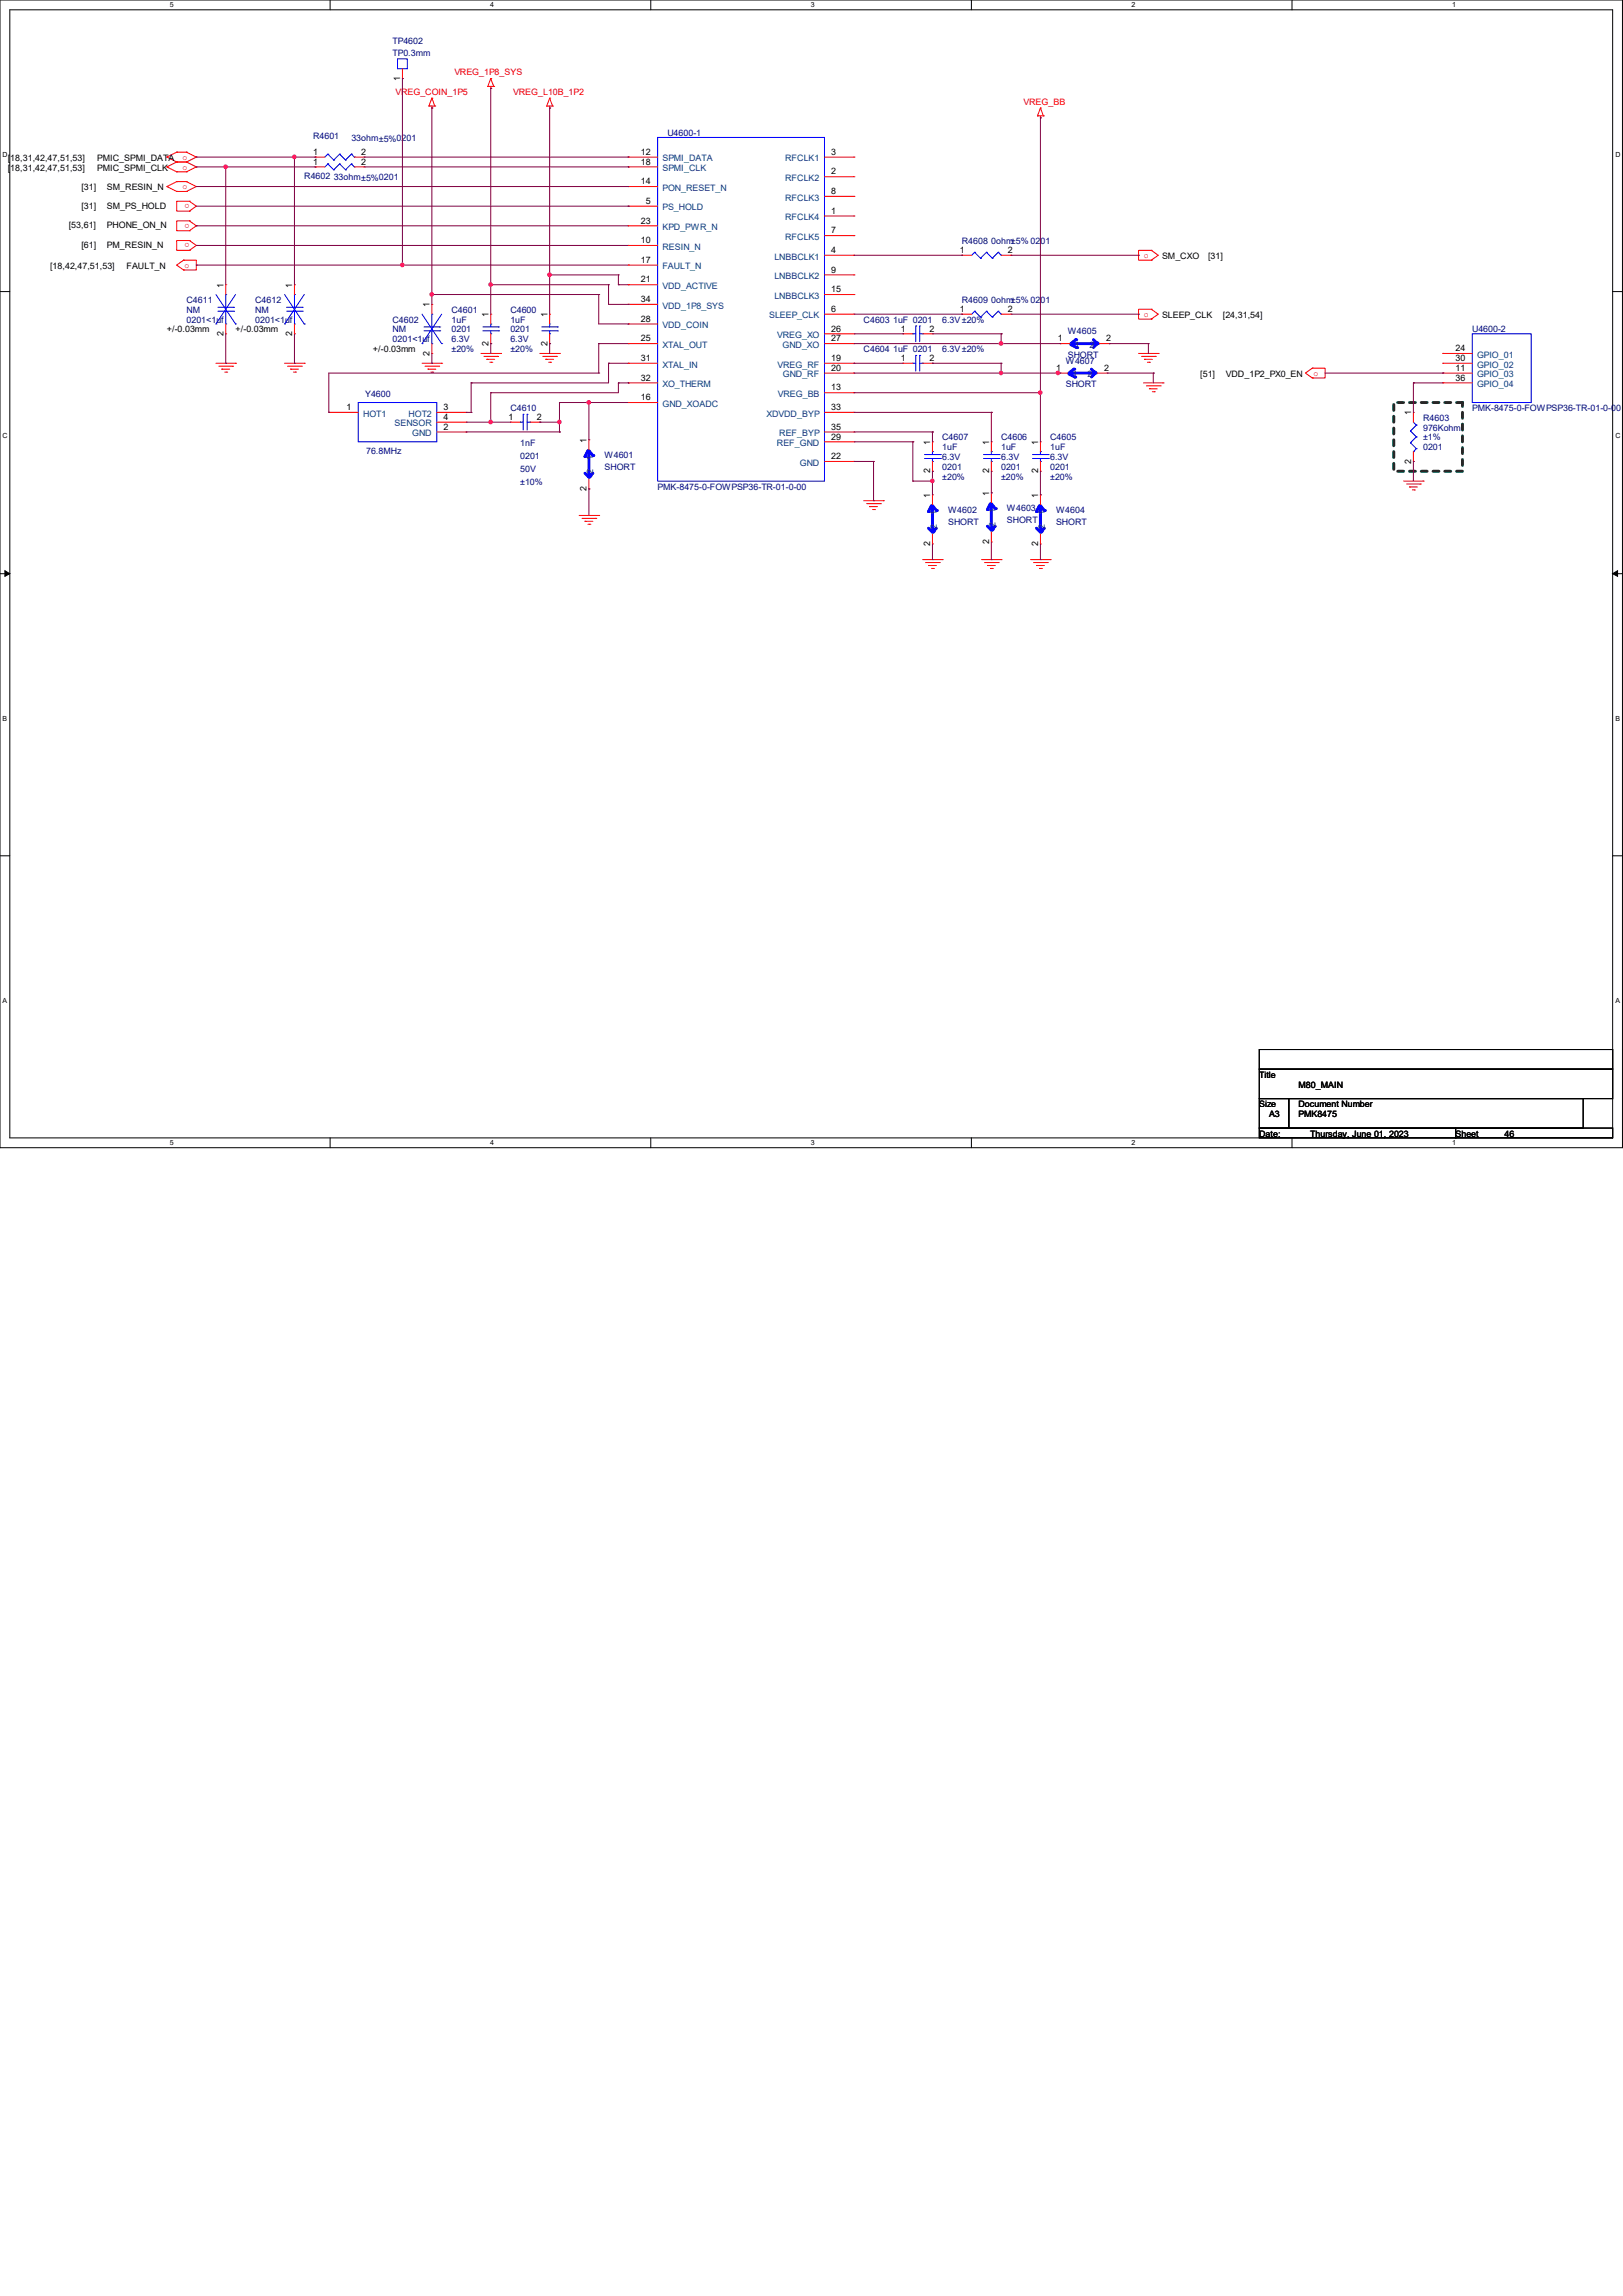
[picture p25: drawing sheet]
<svg xmlns="http://www.w3.org/2000/svg" width="210mm" height="297mm" viewBox="0 0 210 297" stroke-linecap="round" stroke-linejoin="round" font-family="sans-serif">
<defs><g id="words">
<g font-size="1.1" fill="#000080">
<text x="50.8" y="5.7">TP4602</text>
<text x="50.8" y="7.2">TP0.3mm</text>
<text x="40.5" y="18">R4601</text>
<text x="86.4" y="17.6">U4600-1</text>
<text x="39.4" y="23.2">R4602</text>
<text x="43.2" y="23.3">33ohm±5%0201</text>
<text x="45.5" y="18.2">33ohm±5%0201</text>
<text x="124.4" y="31.6">R4608</text>
<text x="128.3" y="31.6">0ohm±5% 0201</text>
<text x="24.1" y="39.2">C4611</text>
<text x="24.1" y="40.5">NM</text>
<text x="24.1" y="41.7">0201&lt;1uf</text>
<text x="33" y="39.2">C4612</text>
<text x="33" y="40.5">NM</text>
<text x="33" y="41.7">0201&lt;1uf</text>
<text x="50.8" y="41.7">C4602</text>
<text x="58.4" y="40.5">C4601</text>
<text x="58.4" y="41.7">1uF</text>
<text x="66" y="40.5">C4600</text>
<text x="66" y="41.7">1uF</text>
<text x="111.7" y="41.7">C4603</text>
<text x="115.6" y="41.7">1uF 0201</text>
<text x="121.9" y="41.7">6.3V±20%</text>
<text x="124.4" y="39.2">R4609</text>
<text x="128.3" y="39.2">0ohm±5% 0201</text>
<text x="50.8" y="43">NM</text>
<text x="50.8" y="44.3">0201&lt;1uf</text>
<text x="58.4" y="43">0201</text>
<text x="58.4" y="44.3">6.3V</text>
<text x="58.4" y="45.6">±20%</text>
<text x="66" y="43">0201</text>
<text x="66" y="44.3">6.3V</text>
<text x="66" y="45.6">±20%</text>
<text x="111.7" y="45.6">C4604</text>
<text x="115.6" y="45.6">1uF 0201</text>
<text x="121.9" y="45.6">6.3V±20%</text>
<text x="137.9" y="47.1">W4607</text>
<text x="138.2" y="43.3">W4605</text>
<text x="138.2" y="46.3">SHORT</text>
<text x="190.5" y="43">U4600-2</text>
<text x="47.2" y="51.4">Y4600</text>
<text x="66" y="53.2">C4610</text>
<text x="137.9" y="50.1">SHORT</text>
<text x="190.5" y="53.2">PMK-8475-0-FOWPSP36-TR-01-0-00</text>
<text x="47.4" y="58.8">76.8MHz</text>
<text x="67.3" y="57.7">1nF</text>
<text x="67.3" y="59.4">0201</text>
<text x="78.2" y="59.3">W4601</text>
<text x="121.9" y="57">C4607</text>
<text x="121.9" y="58.3">1uF</text>
<text x="121.9" y="59.5">6.3V</text>
<text x="129.5" y="57">C4606</text>
<text x="129.5" y="58.3">1uF</text>
<text x="129.5" y="59.5">6.3V</text>
<text x="135.9" y="57">C4605</text>
<text x="135.9" y="58.3">1uF</text>
<text x="135.9" y="59.5">6.3V</text>
<text x="184.1" y="54.4">R4603</text>
<text x="184.1" y="55.7">976Kohm</text>
<text x="184.1" y="57">±1%</text>
<text x="184.1" y="58.3">0201</text>
<text x="67.3" y="61">50V</text>
<text x="67.3" y="62.7">±10%</text>
<text x="78.2" y="60.8">SHORT</text>
<text x="85.1" y="63.3">PMK-8475-0-FOWPSP36-TR-01-0-00</text>
<text x="121.9" y="60.8">0201</text>
<text x="121.9" y="62.1">±20%</text>
<text x="129.5" y="60.8">0201</text>
<text x="129.5" y="62.1">±20%</text>
<text x="135.9" y="60.8">0201</text>
<text x="135.9" y="62.1">±20%</text>
<text x="122.7" y="66.4">W4602</text>
<text x="122.7" y="67.9">SHORT</text>
<text x="130.3" y="66.1">W4603</text>
<text x="130.3" y="67.6">SHORT</text>
<text x="136.6" y="66.4">W4604</text>
<text x="136.6" y="67.9">SHORT</text>
</g>
<g font-size="1.1">
<text x="51.8" y="10.4" transform="rotate(-90 51.8 10.4)">1</text>
<text x="1" y="20.8">[18,31,42,47,51,53]</text>
<text x="1" y="22.1">[18,31,42,47,51,53]</text>
<text x="12.6" y="20.8">PMIC_SPMI_DATA</text>
<text x="12.6" y="22.1">PMIC_SPMI_CLK</text>
<text x="40.5" y="21.3">1</text>
<text x="40.5" y="20">1</text>
<text x="46.7" y="21.3">2</text>
<text x="46.7" y="20">2</text>
<text x="82.9" y="20">12</text>
<text x="82.9" y="21.3">18</text>
<text x="82.9" y="23.8">14</text>
<text x="107.6" y="20">3</text>
<text x="107.6" y="22.6">2</text>
<text x="8.9" y="29.5">[53,61]</text>
<text x="10.5" y="24.6">[31]</text>
<text x="10.5" y="27">[31]</text>
<text x="13.8" y="24.6">SM_RESIN_N</text>
<text x="13.8" y="27">SM_PS_HOLD</text>
<text x="13.8" y="29.5">PHONE_ON_N</text>
<text x="82.9" y="28.9">23</text>
<text x="83.6" y="26.4">5</text>
<text x="107.6" y="25.1">8</text>
<text x="107.6" y="27.6">1</text>
<text x="6.5" y="34.8">[18,42,47,51,53]</text>
<text x="10.5" y="32.1">[61]</text>
<text x="13.8" y="32.1">PM_RESIN_N</text>
<text x="16.4" y="34.8">FAULT_N</text>
<text x="82.9" y="31.5">10</text>
<text x="82.9" y="34">17</text>
<text x="107.6" y="30.2">7</text>
<text x="107.6" y="32.7">4</text>
<text x="107.6" y="35.3">9</text>
<text x="124.2" y="32.7">1</text>
<text x="130.4" y="32.7">2</text>
<text x="150.4" y="33.5">SM_CXO</text>
<text x="156.3" y="33.5">[31]</text>
<text x="28.9" y="37.2" transform="rotate(-90 28.9 37.2)">1</text>
<text x="37.8" y="37.2" transform="rotate(-90 37.8 37.2)">1</text>
<text x="55.6" y="39.8" transform="rotate(-90 55.6 39.8)">1</text>
<text x="63.2" y="41" transform="rotate(-90 63.2 41)">1</text>
<text x="70.8" y="41" transform="rotate(-90 70.8 41)">1</text>
<text x="82.9" y="36.5">21</text>
<text x="82.9" y="39.1">34</text>
<text x="82.9" y="41.6">28</text>
<text x="107.6" y="37.8">15</text>
<text x="107.6" y="40.3">6</text>
<text x="124.2" y="40.3">1</text>
<text x="130.4" y="40.3">2</text>
<text x="150.4" y="41.1">SLEEP_CLK</text>
<text x="158.2" y="41.1">[24,31,54]</text>
<text x="21.6" y="43">+/-0.03mm</text>
<text x="28.9" y="43.5" transform="rotate(-90 28.9 43.5)">2</text>
<text x="30.5" y="43">+/-0.03mm</text>
<text x="37.8" y="43.5" transform="rotate(-90 37.8 43.5)">2</text>
<text x="48.3" y="45.6">+/-0.03mm</text>
<text x="55.6" y="46" transform="rotate(-90 55.6 46)">2</text>
<text x="63.2" y="44.7" transform="rotate(-90 63.2 44.7)">2</text>
<text x="70.8" y="44.7" transform="rotate(-90 70.8 44.7)">2</text>
<text x="82.9" y="44.2">25</text>
<text x="82.9" y="46.7">31</text>
<text x="107.6" y="42.9">26</text>
<text x="107.6" y="44.2">27</text>
<text x="107.6" y="46.7">19</text>
<text x="107.6" y="48">20</text>
<text x="116.6" y="46.7">1</text>
<text x="116.6" y="42.9">1</text>
<text x="120.3" y="46.7">2</text>
<text x="120.3" y="42.9">2</text>
<text x="136.6" y="48">1</text>
<text x="136.9" y="44.2">1</text>
<text x="142.9" y="48">2</text>
<text x="143.1" y="44.2">2</text>
<text x="188.3" y="45.4">24</text>
<text x="188.3" y="46.7">30</text>
<text x="188.3" y="48">11</text>
<text x="44.8" y="53">1</text>
<text x="57.4" y="53">3</text>
<text x="82.9" y="49.2">32</text>
<text x="82.9" y="51.8">16</text>
<text x="107.6" y="50.5">13</text>
<text x="107.6" y="53">33</text>
<text x="155.3" y="48.7">[51]</text>
<text x="158.6" y="48.7">VDD_1P2_PX0_EN</text>
<text x="182.6" y="53.7" transform="rotate(-90 182.6 53.7)">1</text>
<text x="188.3" y="49.2">36</text>
<text x="57.4" y="55.6">2</text>
<text x="57.4" y="54.3">4</text>
<text x="65.8" y="54.3">1</text>
<text x="69.5" y="54.3">2</text>
<text x="75.9" y="57.3" transform="rotate(-90 75.9 57.3)">1</text>
<text x="107.6" y="55.6">35</text>
<text x="107.6" y="56.9">29</text>
<text x="107.6" y="59.4">22</text>
<text x="120.4" y="57.6" transform="rotate(-90 120.4 57.6)">1</text>
<text x="128" y="57.6" transform="rotate(-90 128 57.6)">1</text>
<text x="134.3" y="57.6" transform="rotate(-90 134.3 57.6)">1</text>
<text x="182.6" y="60" transform="rotate(-90 182.6 60)">2</text>
<text x="75.9" y="63.5" transform="rotate(-90 75.9 63.5)">2</text>
<text x="120.4" y="64.4" transform="rotate(-90 120.4 64.4)">1</text>
<text x="120.4" y="61.2" transform="rotate(-90 120.4 61.2)">2</text>
<text x="128" y="64.2" transform="rotate(-90 128 64.2)">1</text>
<text x="128" y="61.2" transform="rotate(-90 128 61.2)">2</text>
<text x="134.3" y="64.4" transform="rotate(-90 134.3 64.4)">1</text>
<text x="134.3" y="61.2" transform="rotate(-90 134.3 61.2)">2</text>
<text x="120.4" y="70.6" transform="rotate(-90 120.4 70.6)">2</text>
<text x="128" y="70.4" transform="rotate(-90 128 70.4)">2</text>
<text x="134.3" y="70.6" transform="rotate(-90 134.3 70.6)">2</text>
<text x="162.9" y="139.4">Title</text>
<text x="162.9" y="143.2">Size</text>
<text x="168" y="143.2">Document Number</text>
<text x="168" y="140.7">M80_MAIN</text>
<text x="162.9" y="147">Date:</text>
<text x="164.2" y="144.5">A3</text>
<text x="168" y="144.5">PMK8475</text>
<text x="169.5" y="147">Thursday, June 01, 2023</text>
<text x="188.3" y="147">Sheet</text>
<text x="194.7" y="147">46</text>
</g>
<g font-size="1.1" fill="#f00">
<text x="58.8" y="9.7">VREG_1P8_SYS</text>
<text x="51.2" y="12.3">VREG_COIN_1P5</text>
<text x="66.4" y="12.3">VREG_L10B_1P2</text>
<text x="132.4" y="13.5">VREG_BB</text>
<text x="23.6" y="20.7">o</text>
<text x="23.6" y="21.9">o</text>
<text x="23.6" y="24.5">o</text>
<text x="24.5" y="26.4" transform="rotate(-180 24.5 26.4)">o</text>
<text x="24.5" y="28.9" transform="rotate(-180 24.5 28.9)">o</text>
<text x="23.9" y="34.6">o</text>
<text x="24.5" y="31.5" transform="rotate(-180 24.5 31.5)">o</text>
<text x="148" y="33.4">o</text>
<text x="148" y="41">o</text>
<text x="170" y="48.6">o</text>
</g>
<g font-size="1.1" fill="#004080">
<text x="85.7" y="20.9">SPMI_DATA</text>
<text x="85.7" y="22.1">SPMI_CLK</text>
<text x="101.6" y="20.9">RFCLK1</text>
<text x="101.6" y="23.4">RFCLK2</text>
<text x="85.7" y="24.7">PON_RESET_N</text>
<text x="85.7" y="27.2">PS_HOLD</text>
<text x="85.7" y="29.8">KPD_PWR_N</text>
<text x="101.6" y="26">RFCLK3</text>
<text x="101.6" y="28.5">RFCLK4</text>
<text x="85.7" y="32.3">RESIN_N</text>
<text x="85.7" y="34.8">FAULT_N</text>
<text x="100.2" y="33.6">LNBBCLK1</text>
<text x="101.6" y="31">RFCLK5</text>
<text x="85.7" y="37.4">VDD_ACTIVE</text>
<text x="85.7" y="39.9">VDD_1P8_SYS</text>
<text x="99.5" y="41.2">SLEEP_CLK</text>
<text x="100.2" y="36.1">LNBBCLK2</text>
<text x="100.2" y="38.7">LNBBCLK3</text>
<text x="85.7" y="42.5">VDD_COIN</text>
<text x="85.7" y="45">XTAL_OUT</text>
<text x="85.7" y="47.5">XTAL_IN</text>
<text x="100.6" y="43.7">VREG_XO</text>
<text x="100.6" y="47.5">VREG_RF</text>
<text x="101.3" y="45">GND_XO</text>
<text x="139.1" y="45">1</text>
<text x="141" y="45">2</text>
<text x="191.1" y="46.3">GPIO_01</text>
<text x="191.1" y="47.5">GPIO_02</text>
<text x="47" y="53.9">HOT1</text>
<text x="52.9" y="53.9">HOT2</text>
<text x="85.7" y="50.1">XO_THERM</text>
<text x="85.7" y="52.6">GND_XOADC</text>
<text x="99.2" y="53.9">XDVDD_BYP</text>
<text x="100.7" y="51.3">VREG_BB</text>
<text x="101.3" y="48.8">GND_RF</text>
<text x="138.8" y="48.8">1</text>
<text x="140.7" y="48.8">2</text>
<text x="191.1" y="48.8">GPIO_03</text>
<text x="191.1" y="50.1">GPIO_04</text>
<text x="51" y="55.2">SENSOR</text>
<text x="53.3" y="56.4">GND</text>
<text x="76.8" y="59.5" transform="rotate(-90 76.8 59.5)">1</text>
<text x="100.5" y="57.7">REF_GND</text>
<text x="100.8" y="56.4">REF_BYP</text>
<text x="76.8" y="61.4" transform="rotate(-90 76.8 61.4)">2</text>
<text x="103.5" y="60.2">GND</text>
<text x="121.2" y="68.5" transform="rotate(-90 121.2 68.5)">2</text>
<text x="121.2" y="66.6" transform="rotate(-90 121.2 66.6)">1</text>
<text x="128.8" y="68.2" transform="rotate(-90 128.8 68.2)">2</text>
<text x="128.8" y="66.3" transform="rotate(-90 128.8 66.3)">1</text>
<text x="135.2" y="68.5" transform="rotate(-90 135.2 68.5)">2</text>
<text x="135.2" y="66.6" transform="rotate(-90 135.2 66.6)">1</text>
</g>
<g font-size=".9">
<text x="22" y=".9">5</text>
<text x="63.4" y=".9">4</text>
<text x="104.9" y=".9">3</text>
<text x="146.4" y=".9">2</text>
<text x="187.9" y=".9">1</text>
<text x=".3" y="20.3">D</text>
<text x="209" y="20.3">D</text>
<text x=".3" y="56.7">C</text>
<text x="209" y="56.7">C</text>
<text x=".3" y="93.2">B</text>
<text x="209" y="93.2">B</text>
<text x=".3" y="129.7">A</text>
<text x="209" y="129.7">A</text>
<text x="22" y="148.1">5</text>
<text x="63.4" y="148.1">4</text>
<text x="104.9" y="148.1">3</text>
<text x="146.4" y="148.1">2</text>
<text x="187.9" y="148.1">1</text>
</g>
</g></defs>
<path d="M0 0h209.9v148.5h-209.9zM1.3 1.3h207.4v145.9h-207.4z" fill="none" stroke="#000" stroke-width=".13"/>
<g fill="#fff">
<path d="M22 .1h.5v1h-.5z"/>
<path d="M22 147.3h.5v1h-.5z"/>
</g>
<path d="M42.7 0v1.3M42.7 147.2v1.3" fill="none" stroke="#000" stroke-width=".13"/>
<g fill="#fff">
<path d="M63.4 .1h.5v1h-.5z"/>
<path d="M63.4 147.3h.5v1h-.5z"/>
</g>
<path d="M84.2 0v1.3M84.2 147.2v1.3" fill="none" stroke="#000" stroke-width=".13"/>
<g fill="#fff">
<path d="M104.9 .1h.5v1h-.5z"/>
<path d="M104.9 147.3h.5v1h-.5z"/>
</g>
<path d="M125.7 0v1.3M125.7 147.2v1.3" fill="none" stroke="#000" stroke-width=".13"/>
<g fill="#fff">
<path d="M146.4 .1h.5v1h-.5z"/>
<path d="M146.4 147.3h.5v1h-.5z"/>
</g>
<path d="M167.2 0v1.3M167.2 147.2v1.3" fill="none" stroke="#000" stroke-width=".13"/>
<g fill="#fff">
<path d="M187.9 .1h.5v1h-.5z"/>
<path d="M187.9 147.3h.5v1h-.5z"/>
<path d="M.3 19.5h.7v1h-.7z"/>
<path d="M209 19.5h.6v1h-.6z"/>
<path d="M.3 55.9h.7v1h-.7z"/>
<path d="M209 55.9h.6v1h-.6z"/>
</g>
<path d="M0 37.7h1.3M208.7 37.7h1.2" fill="none" stroke="#000" stroke-width=".13"/>
<g fill="#fff">
<path d="M.3 92.4h.6v1h-.6z"/>
<path d="M209 92.4h.6v1h-.6z"/>
</g>
<path d="M0 74.2h1.3M208.7 74.2h1.2" fill="none" stroke="#000" stroke-width=".13"/>
<path d="M.6 73.8l.7 .4-.7 .3zM208.7 74.2l.6-.4v.7z" fill="#000" stroke="#000" stroke-width=".13"/>
<g fill="#fff">
<path d="M.3 128.9h.6v1h-.6z"/>
<path d="M209 128.9h.5v1h-.5z"/>
</g>
<path d="M0 110.7h1.3M208.7 110.7h1.2M162.9 135.8h45.8v2.5h-45.8zM162.9 138.3h45.8v3.8h-45.8zM162.9 142.1h3.9v3.8h-3.9zM162.9 145.9h25.4v1.3h-25.4zM166.8 142.1h38.1v3.8h-38.1zM188.3 145.9h20.4v1.3h-20.4z" fill="none" stroke="#000" stroke-width=".13"/>
<path d="M180.3 52.1h8.9v8.9h-8.9z" fill="none" stroke="#008000" stroke-width=".38" stroke-dasharray=".8 .8"/>
<g fill="none" stroke="#f00" stroke-width=".13">
<path d="M22.9 19.7h.1M22.9 19.7h1.2M22.9 19.7l-1.3 .6M24.1 19.7h.1M24.1 19.7l1.3 .6M55.5 13.7h.1M55.5 13.7h.8M55.9 14h.1M55.9 12.7h.1M55.9 13.7v.3M55.9 12.7l.4 1M55.9 12.7l-.4 1"/>
<path d="M56.3 13.7h.1M63.1 11.2h.1M63.1 11.2h.8M63.5 11.4h.1M63.5 10.2h.1M63.5 11.2v.2M63.5 10.2l.4 1M63.5 10.2l-.4 1M63.9 11.2h.1M70.7 13.7h.1M70.7 13.7h.8M71.1 14h.1"/>
<path d="M71.1 12.7h.1M71.1 13.7v.3M71.1 12.7l.4 1M71.1 12.7l-.4 1M71.5 13.7h.1M134.2 15h.1M134.2 15h.8M134.6 15.2h.1M134.6 14h.1M134.6 15v.2M134.6 14l.4 1M134.6 14l-.4 1"/>
<path d="M135 15h.1M21.6 20.3h.1M21.6 21.6h.1M21.6 24.1h.1M21.6 20.3l1.3 .7M21.6 21.6l1.3 .6M21.6 24.1l1.3 .7M22.9 21h.1M22.9 22.2h.1M22.9 23.5h.1M22.9 24.8h.1M22.9 21h1.2"/>
<path d="M22.9 21l-1.3 .6M22.9 22.2h1.2M22.9 23.5h1.2M22.9 23.5l-1.3 .6M22.9 24.8h1.2M23.7 33.7h.1M23.7 34.9h.1M23.7 33.7h1.7v1.2h-1.7M23.7 33.7l-.8 .6 .8 .6M24.1 21h.1M24.1 22.2h.1M24.1 23.5h.1"/>
<path d="M24.1 24.8h.1M24.1 21l1.3 .6M24.1 23.5l1.3 .6M24.5 27.3h.1M24.5 26h.1M24.5 26h-1.6v1.3h1.6M24.5 29.8h.1M24.5 28.6h.1M24.5 28.6h-1.6v1.2h1.6M24.5 32.4h.1M24.5 31.1h.1M24.5 31.1h-1.6v1.3h1.6"/>
<path d="M24.5 26l.9 .7-.9 .6M24.5 28.6l.9 .6-.9 .6M24.5 31.1l.9 .6-.9 .7M25.4 20.3h.1M25.4 21.6h.1M25.4 24.1h.1M25.4 20.3l-1.3 .7M25.4 21.6l-1.3 .6M25.4 24.1l-1.3 .7M40.8 21.6h.1M40.8 21.6h1.2M45.8 21.6h1.3"/>
<path d="M47.1 21.6h.1M81.3 20.3h.1M81.3 21.6h.1M81.3 24.1h.1M81.3 26.7h.1M81.3 29.2h.1M81.3 31.7h.1M81.3 34.3h.1M81.3 36.8h.1M81.3 39.4h.1M81.3 21.6h3.8M81.3 20.3h3.8"/>
<path d="M81.3 24.1h3.8M81.3 26.7h3.8M81.3 29.2h3.8M81.3 31.7h3.8M81.3 34.3h3.8M81.3 36.8h3.8M81.3 39.4h3.8M106.7 20.3h3.8M106.7 22.9h3.8M106.7 25.4h3.8M106.7 27.9h3.8M106.7 30.5h3.8"/>
<path d="M106.7 33h3.8M106.7 35.6h3.8M106.7 38.1h3.8M110.5 20.3h.1M110.5 22.9h.1M110.5 25.4h.1M110.5 27.9h.1M110.5 30.5h.1M110.5 33h.1M110.5 35.6h.1M110.5 38.1h.1M124.5 33h.1"/>
<path d="M124.5 33h1.2M129.5 33h1.3M130.8 33h.1M149 32.4h.1M149 33.7h.1M149 32.4h-1.7v1.3h1.7M149 32.4l.9 .6-.9 .7M27.9 47h2.6M28.3 47.4h1.8M28.7 47.8h.1M28.7 47.8h1M29.1 48.1h.2"/>
<path d="M29.3 48.1h.1M30.1 47.4h.1M30.5 47h.1M36.8 47h2.6M37.2 47.4h1.8M37.6 47.8h.1M37.6 47.8h1M38 48.1h.2M38.2 48.1h.1M39 47.4h.1M39.4 47h.1M42.5 53.3h.1"/>
<path d="M42.5 53.3h3.9M54.6 47h2.5M55 47.4h1.8M55.4 47.8h.1M55.4 47.8h1M55.8 48.1h.2M56 48.1h.1M56.5 53.3h3.8M56.5 55.9h3.8M56.5 54.6h3.8M56.8 47.4h.1M57.1 47h.1"/>
<path d="M60.3 55.9h.1M60.3 53.3h.1M60.3 54.6h.1M62.2 45.7h2.6M62.6 46.1h1.8M63 46.5h.1M63 46.5h1M63.4 46.9h.2M63.5 40.6h.1M63.5 44.4h.1M63.5 40.6v1.3M63.5 43.2v1.2"/>
<path d="M63.6 46.9h.1M64.4 46.1h.1M64.8 45.7h.1M69.8 45.7h2.6M70.2 46.1h1.8M70.6 46.5h.1M70.6 46.5h1M71 46.9h.2M71.1 40.6h.1M71.1 44.4h.1M71.1 40.6v1.3M71.1 43.2v1.2"/>
<path d="M71.2 46.9h.1M72 46.1h.1M72.4 45.7h.1M81.3 41.9h.1M81.3 44.4h.1M81.3 47h.1M81.3 49.5h.1M81.3 52.1h.1M81.3 47h3.8M81.3 49.5h3.8M81.3 41.9h3.8M81.3 44.4h3.8"/>
<path d="M81.3 52.1h3.8M106.7 47h3.8M106.7 44.4h3.8M106.7 40.6h3.8M106.7 43.2h3.8M106.7 48.3h3.8M106.7 50.8h3.8M106.7 53.3h3.8M106.7 55.9h3.8M106.7 57.1h3.8M106.7 59.7h3.8M110.5 40.6h.1"/>
<path d="M110.5 43.2h.1M110.5 44.4h.1M110.5 47h.1M110.5 48.3h.1M110.5 50.8h.1M110.5 53.3h.1M110.5 55.9h.1M110.5 57.1h.1M110.5 59.7h.1M120.6 57.1h.1M120.6 57.1v1.3M120.6 59.7v1.3"/>
<path d="M147.3 45.7h2.6M147.7 46.1h1.8M148 49.5h2.5M148.1 46.5h.1M148.1 46.5h1M148.3 49.9h1.8M148.5 46.9h.2M148.7 50.3h.1M148.7 46.9h.1M148.7 50.3h1M149 40h.1M149 41.3h.1"/>
<path d="M149 40h-1.7v1.3h1.7M149 40l.9 .6-.9 .7M149.1 50.7h.3M149.4 50.7h.1M149.5 46.1h.1M149.9 45.7h.1M150.1 49.9h.1M150.5 49.5h.1M169.8 47.6h.1M169.8 48.9h.1M169.8 47.6h1.6v1.3h-1.6M169.8 47.6l-.9 .7 .9 .6"/>
<path d="M182.9 53.3h.1M182.9 59.7h.1M182.9 53.3v1.3M182.9 58.4v1.3M74.9 66.7h2.6M75.3 67.1h1.8M75.7 67.4h.1M75.7 67.4h1M76.1 67.8h.2M76.3 67.8h.1M77.1 67.1h.1M77.5 66.7h.1"/>
<path d="M111.8 64.8h2.5M112.1 65.2h1.8M112.5 65.5h.1M112.5 65.5h1M112.9 65.9h.3M113.2 65.9h.1M113.9 65.2h.1M114.3 64.8h.1M119.4 72.4h2.5M119.8 72.8h1.7M120.1 73.2h.1M120.1 73.2h1.1"/>
<path d="M120.5 73.5h.3M120.6 61h.1M120.8 73.5h.1M121.5 72.8h.1M121.9 72.4h.1M127 72.4h2.5M127.4 72.8h1.8M127.8 73.2h.1M127.8 73.2h1M128.1 73.5h.3M128.4 73.5h.1M129.2 72.8h.1"/>
<path d="M129.5 72.4h.1M133.3 72.4h2.6M133.7 72.8h1.8M134.1 73.2h.1M134.1 73.2h1M134.5 73.5h.2M134.7 73.5h.1M135.5 72.8h.1M135.9 72.4h.1M181.6 62.2h2.5M182 62.6h1.8M182.4 63h.1"/>
<path d="M182.4 63h1M182.8 63.4h.2M183 63.4h.1M183.8 62.6h.1M184.1 62.2h.1"/>
</g>
<g fill="none" stroke="#00f" stroke-width=".13">
<path d="M85.1 17.8h21.6v44.4h-21.6zM42.4 21.2h.1M42.4 21.2l-.4 .4M42.4 21.2l.8 .8M43.2 22h.1M43.9 21.2h.1M43.9 21.2l-.7 .8M43.9 21.2l.8 .8M44.7 22h.1M45.5 21.2h.1M45.5 21.2l-.8 .8M45.5 21.2l.3 .4"/>
<path d="M45.8 21.6h.1M126.1 32.6h.1M126.1 32.6l-.4 .4M126.1 32.6l.8 .8M126.9 33.4h.1M127.6 32.6h.1M127.6 32.6l-.7 .8M127.6 32.6l.8 .8M128.4 33.4h.1M129.2 32.6h.1M129.2 32.6l-.8 .8M129.2 32.6l.3 .4"/>
<path d="M129.5 33h.1M46.4 52.1h10.1v5h-10.1zM62.5 42.3h2M62.5 42.8h2M63.5 41.9h.1M63.5 43.2h.1M63.5 41.9v.4M63.5 42.8v.4M64.5 42.3h.1M64.5 42.8h.1M70.1 42.3h2M70.1 42.8h2"/>
<path d="M71.1 41.9h.1M71.1 43.2h.1M71.1 41.9v.4M71.1 42.8v.4M72.1 42.3h.1M72.1 42.8h.1M119.6 58.8h2.1M119.6 59.3h2.1M120.6 58.4h.1M120.6 59.7h.1M120.6 58.4v.4M120.6 59.3v.4"/>
<path d="M121.7 58.8h.1M121.7 59.3h.1M182.5 55.8h.1M182.5 57.3h.1M182.5 55.8l.8 .7M182.5 57.3l.8 .7M182.9 58.4h.1M182.9 54.6l.4 .4M183.3 55h.1M183.3 56.5h.1M183.3 58h.1M183.3 55l-.8 .8"/>
<path d="M183.3 56.5l-.8 .8M183.3 58l-.4 .4"/>
</g>
<path d="M141.5 43.9l.4 .4" fill="none" stroke="#00f" stroke-width=".38"/>
<circle cx="141.9" cy="44.3" r=".19" fill="#00f"/>
<path d="M142 44.4l-.5 .6" fill="none" stroke="#00f" stroke-width=".38"/>
<circle cx="142" cy="44.4" r=".19" fill="#00f"/>
<path d="M138.8 44.4h2.8" fill="none" stroke="#00f" stroke-width=".38"/>
<circle cx="141.6" cy="44.4" r=".19" fill="#00f"/>
<path d="M139.2 43.9l-.6 .5" fill="none" stroke="#00f" stroke-width=".38"/>
<circle cx="139.2" cy="43.9" r=".19" fill="#00f"/>
<path d="M138.6 44.6l.7 .4" fill="none" stroke="#00f" stroke-width=".38"/>
<circle cx="139.3" cy="45" r=".19" fill="#00f"/>
<path d="M116.8 47h.1M116.8 47h1.3M119.4 47h1.2M120.6 47h.1M137.2 44.4h.1M137.2 44.4h1.2M142.2 44.4h1.3M143.5 44.4h.1" fill="none" stroke="#f00" stroke-width=".13"/>
<path d="M118.1 47h.1M118.1 47h.4M118.5 46h.1M118.5 46v2M119 46h.1M119 46v2M119 47h.4M119.4 47h.1" fill="none" stroke="#00f" stroke-width=".13"/>
<path d="M121.2 68.3l-.4 .4" fill="none" stroke="#00f" stroke-width=".38"/>
<circle cx="120.8" cy="68.7" r=".19" fill="#00f"/>
<path d="M120.1 68.3l.5 .5" fill="none" stroke="#00f" stroke-width=".38"/>
<circle cx="120.6" cy="68.8" r=".19" fill="#00f"/>
<path d="M120.6 65.7v2.8" fill="none" stroke="#00f" stroke-width=".38"/>
<circle cx="120.6" cy="68.5" r=".19" fill="#00f"/>
<path d="M120.6 65.4l.6 .6" fill="none" stroke="#00f" stroke-width=".38"/>
<circle cx="121.2" cy="66" r=".19" fill="#00f"/>
<path d="M120.5 65.4l-.4 .8" fill="none" stroke="#00f" stroke-width=".38"/>
<circle cx="120.1" cy="66.2" r=".19" fill="#00f"/>
<path d="M120.6 64h.1M120.6 70.4h.1M120.6 64v1.3M120.6 69.1v1.3" fill="none" stroke="#f00" stroke-width=".13"/>
<path d="M141.2 47.8l.4 .3" fill="none" stroke="#00f" stroke-width=".38"/>
<circle cx="141.6" cy="48.1" r=".19" fill="#00f"/>
<path d="M141.7 48.3l-.5 .5" fill="none" stroke="#00f" stroke-width=".38"/>
<circle cx="141.7" cy="48.3" r=".19" fill="#00f"/>
<path d="M138.6 48.3h2.8" fill="none" stroke="#00f" stroke-width=".38"/>
<circle cx="141.4" cy="48.3" r=".19" fill="#00f"/>
<path d="M138.9 47.8l-.6 .5" fill="none" stroke="#00f" stroke-width=".38"/>
<circle cx="138.9" cy="47.8" r=".19" fill="#00f"/>
<path d="M138.3 48.4l.8 .4" fill="none" stroke="#00f" stroke-width=".38"/>
<circle cx="139.1" cy="48.8" r=".19" fill="#00f"/>
<path d="M136.9 48.3h.1M136.9 48.3h1.3M142 48.3h1.3M143.3 48.3h.1" fill="none" stroke="#f00" stroke-width=".13"/>
<path d="M128.8 68.1l-.4 .4" fill="none" stroke="#00f" stroke-width=".38"/>
<circle cx="128.4" cy="68.5" r=".19" fill="#00f"/>
<path d="M127.8 68.1l.5 .5" fill="none" stroke="#00f" stroke-width=".38"/>
<circle cx="128.3" cy="68.6" r=".19" fill="#00f"/>
<path d="M128.3 65.4v2.8" fill="none" stroke="#00f" stroke-width=".38"/>
<circle cx="128.3" cy="68.2" r=".19" fill="#00f"/>
<path d="M128.3 65.2l.5 .6" fill="none" stroke="#00f" stroke-width=".38"/>
<circle cx="128.8" cy="65.8" r=".19" fill="#00f"/>
<path d="M128.1 65.2l-.3 .7" fill="none" stroke="#00f" stroke-width=".38"/>
<circle cx="127.8" cy="65.9" r=".19" fill="#00f"/>
<g fill="none" stroke="#f00" stroke-width=".13">
<path d="M66 54.6h.1M66 54.6h1.3M68.6 54.6h1.2M69.8 54.6h.1M128.3 57.1h.1M128.3 57.1v1.3M128.3 59.7v1.3M134.6 57.1h.1M134.6 57.1v1.3M134.6 59.7v1.3M128.3 63.8h.1M128.3 70.1h.1"/>
<path d="M128.3 61h.1M128.3 63.8v1.2M128.3 68.8v1.3M134.6 61h.1"/>
</g>
<g fill="none" stroke="#00f" stroke-width=".13">
<path d="M67.3 54.6h.1M67.3 54.6h.4M67.7 53.6h.1M67.7 53.6v2M68.2 53.6h.1M68.2 53.6v2M68.2 54.6h.4M68.6 54.6h.1M127.3 58.8h2M127.3 59.3h2M128.3 58.4h.1M128.3 59.7h.1"/>
<path d="M128.3 58.4v.4M128.3 59.3v.4M129.3 58.8h.1M129.3 59.3h.1M133.6 58.8h2M133.6 59.3h2M134.6 58.4h.1M134.6 59.7h.1M134.6 58.4v.4M134.6 59.3v.4M135.6 58.8h.1M135.6 59.3h.1"/>
</g>
<path d="M135.1 68.3l-.4 .4" fill="none" stroke="#00f" stroke-width=".38"/>
<circle cx="134.7" cy="68.7" r=".19" fill="#00f"/>
<path d="M134.1 68.3l.5 .5" fill="none" stroke="#00f" stroke-width=".38"/>
<circle cx="134.6" cy="68.8" r=".19" fill="#00f"/>
<path d="M134.6 65.7v2.8" fill="none" stroke="#00f" stroke-width=".38"/>
<circle cx="134.6" cy="68.5" r=".19" fill="#00f"/>
<path d="M134.6 65.4l.5 .6" fill="none" stroke="#00f" stroke-width=".38"/>
<circle cx="135.1" cy="66" r=".19" fill="#00f"/>
<path d="M134.5 65.4l-.4 .8" fill="none" stroke="#00f" stroke-width=".38"/>
<circle cx="134.1" cy="66.2" r=".19" fill="#00f"/>
<g fill="none" stroke="#f00" stroke-width=".13">
<path d="M52.1 10.2h.1M52.1 8.9v1.3M40.8 20.3h.1M40.8 20.3h1.2M45.8 20.3h1.3M47.1 20.3h.1M124.5 40.6h.1M124.5 40.6h1.2M129.5 40.6h1.3M130.8 40.6h.1M134.6 64h.1M134.6 70.4h.1"/>
<path d="M134.6 64v1.3M134.6 69.1v1.3"/>
</g>
<g fill="none" stroke="#00f" stroke-width=".13">
<path d="M42.4 19.9h.1M42.4 19.9l-.4 .4M42.4 19.9l.8 .8M43.9 19.9h.1M43.9 19.9l-.7 .8M43.9 19.9l.8 .8M45.5 19.9h.1M45.5 19.9l-.8 .8M45.5 19.9l.3 .4M51.4 7.6h1.3v1.3h-1.3zM43.2 20.7h.1M44.7 20.7h.1"/>
<path d="M45.8 20.3h.1M126.1 40.3h.1M126.1 40.3l-.4 .3M126.1 40.3l.8 .7M126.9 41h.1M127.6 40.3h.1M127.6 40.3l-.7 .7M127.6 40.3l.8 .7M128.4 41h.1M129.2 40.3h.1M129.2 40.3l-.8 .7M129.2 40.3l.3 .3"/>
<path d="M129.5 40.6h.1"/>
</g>
<path d="M76.7 61.2l-.4 .4" fill="none" stroke="#00f" stroke-width=".38"/>
<circle cx="76.3" cy="61.6" r=".19" fill="#00f"/>
<path d="M75.7 61.2l.5 .5" fill="none" stroke="#00f" stroke-width=".38"/>
<circle cx="76.2" cy="61.7" r=".19" fill="#00f"/>
<path d="M76.2 58.5v2.8" fill="none" stroke="#00f" stroke-width=".38"/>
<circle cx="76.2" cy="61.3" r=".19" fill="#00f"/>
<path d="M76.2 58.3l.5 .6" fill="none" stroke="#00f" stroke-width=".38"/>
<circle cx="76.7" cy="58.9" r=".19" fill="#00f"/>
<path d="M76.1 58.3l-.4 .8" fill="none" stroke="#00f" stroke-width=".38"/>
<circle cx="75.7" cy="59.1" r=".19" fill="#00f"/>
<g fill="none" stroke="#f00" stroke-width=".13">
<path d="M29.2 36.8h.1M29.2 36.8v1.3M38.1 36.8h.1M38.1 36.8v1.3M55.9 39.4h.1M55.9 39.4v1.2M29.2 43.2h.1M29.2 41.9v1.3M38.1 43.2h.1M38.1 41.9v1.3M55.9 45.7h.1M55.9 44.4v1.3"/>
<path d="M76.2 56.9h.1M76.2 56.9v1.3M116.8 43.2h.1M116.8 43.2h1.3M119.4 43.2h1.2M120.6 43.2h.1M186.7 45.7h.1M186.7 47h.1M186.7 48.3h.1M186.7 49.5h.1M186.7 45.7h3.8M186.7 47h3.8"/>
<path d="M186.7 48.3h3.8M186.7 49.5h3.8M76.2 63.2h.1M76.2 62v1.2"/>
</g>
<g fill="none" stroke="#00f" stroke-width=".13">
<path d="M27.9 38.1l2.6 3.8M28.2 39.8h2M29.2 38.1h.1M29.2 38.1v1.7M30.2 39.8h.1M30.5 38.1l-2.6 3.8M36.8 38.1l2.6 3.8M37.1 39.8h2M38.1 38.1h.1M38.1 38.1v1.7M39.1 39.8h.1M39.4 38.1l-2.6 3.8"/>
<path d="M27.9 41.9h.1M28.2 40.3h2M29.2 41.9h.1M29.2 40.3v1.6M30.2 40.3h.1M30.5 41.9h.1M36.8 41.9h.1M37.1 40.3h2M38.1 41.9h.1M38.1 40.3v1.6M39.1 40.3h.1M39.4 41.9h.1"/>
<path d="M54.6 44.4h.1M54.6 40.6l2.5 3.8M54.9 42.3h2M54.9 42.8h2M55.9 40.6h.1M55.9 44.4h.1M55.9 40.6v1.7M55.9 42.8v1.6M56.9 42.3h.1M56.9 42.8h.1M57.1 44.4h.1M57.1 40.6l-2.5 3.8"/>
<path d="M118.1 43.2h.1M118.1 43.2h.4M118.5 42.2h.1M118.5 42.2v2M119 42.2h.1M119 42.2v2M119 43.2h.4M119.4 43.2h.1M190.5 43.2h7.6v8.9h-7.6z"/>
</g>
<g fill="none" stroke="#800040" stroke-width=".13">
<path d="M52.1 10.2h.1M52.1 10.2v24.1M55.9 14h.1M55.9 14v25.4M63.5 11.4h.1M63.5 11.4v29.2M71.1 14h.1M71.1 14v26.6M134.6 15.2h.1M134.6 15.2v41.9M25.4 29.2h.1M25.4 31.7h.1"/>
<path d="M25.4 34.3h.1M25.4 20.3h15.4M25.4 21.6h15.4M25.4 24.1h55.9M25.4 26.7h55.9M25.4 29.2h55.9M25.4 31.7h55.9M25.4 34.3h55.9M29.2 21.6h.1M29.2 21.6v15.2M38.1 20.3h.1M38.1 20.3v16.5"/>
<path d="M40.8 20.3h.1M40.8 21.6h.1M47.1 20.3h34.2M47.1 21.6h34.2M52.1 34.3h.1M55.9 38.1h.1M55.9 38.1h21.6M63.5 36.8h.1M63.5 36.8h15.2M71.1 35.6h.1M71.1 35.6h8.9M77.5 38.1h.1"/>
<path d="M77.5 38.1v3.8h3.8M78.7 36.8h.1M78.7 36.8v2.6h2.6M80 35.6h.1M80 36.8h.1M80 35.6v1.2M80 36.8h1.3M81.3 24.1h.1M81.3 26.7h.1M81.3 39.4h.1M81.3 21.6h.1M81.3 20.3h.1"/>
<path d="M110.5 33h14M124.5 33h.1M130.8 33h16.5M147.3 33h.1M29.2 47h.1M29.2 43.2v3.8M38.1 47h.1M38.1 43.2v3.8M42.5 53.3h.1M55.9 47h.1M55.9 45.7v1.3M60.3 53.3h.7"/>
<path d="M60.3 55.9h12.1M60.3 54.6h5.7M61 49.5h.1M61 53.3h.1M61 49.5v3.8M63.5 44.4h.1M63.5 54.6h.1M63.5 50.8h.1M63.5 44.4v1.3M63.5 50.8v3.8M69.8 54.6h.1M69.8 54.6h2.6"/>
<path d="M71.1 44.4h.1M71.1 44.4v1.3M72.4 54.6h.1M72.4 52.1h.1M72.4 55.9h.1M72.4 52.1v3.8M72.4 52.1h8.9M76.2 52.1h.1M76.2 52.1v4.8M77.5 44.4h.1M77.5 48.3h.1M77.5 44.4v3.9"/>
<path d="M77.5 44.4h3.8M77.5 48.3h-35v5M78.7 47h.1M78.7 47v2.5h-17.7M78.7 47h2.6M80 49.5h.1M80 49.5v1.3h-16.5M80 49.5h1.3M81.3 41.9h.1M81.3 49.5h.1M110.5 47h.1M110.5 44.4h26.7"/>
<path d="M110.5 48.3h26.7M110.5 47h6.3M110.5 40.6h14M110.5 43.2h6.3M110.5 50.8h24.1M110.5 53.3h17.8M110.5 55.9h10.1M110.5 57.1h7.6M110.5 59.7h2.5M113 59.7h.1M113 59.7v5.1M116.8 43.2h.1"/>
<path d="M118.1 57.1h.1M118.1 57.1v5.1M120.6 55.9h.1M120.6 47h.1M120.6 47h8.9M120.6 43.2h8.9M120.6 55.9v1.2M124.5 40.6h.1M128.3 53.3h.1M128.3 53.3v3.8M129.5 44.4h.1M129.5 43.2h.1"/>
<path d="M129.5 47h.1M129.5 48.3h.1M129.5 43.2v1.2M129.5 47v1.3M130.8 40.6h16.5M134.6 50.8h.1M136.9 48.3h.1M137.2 44.4h.1M137.2 48.3h.1M143.3 48.3h5.9M143.5 44.4h.1M143.5 44.4h5.1"/>
<path d="M147.3 40.6h.1M148.6 44.4h.1M148.6 44.4v1.3M149.2 48.3h.1M149.2 48.3v1.2M171.4 48.3h15.3M182.9 49.5h.1M182.9 59.7h.1M182.9 49.5h3.8M182.9 49.5v3.8M182.9 59.7v2.5M186.7 48.3h.1"/>
<path d="M76.2 63.2h.1M76.2 63.2v3.5M113 64.8h.1M118.1 62.2h.1M118.1 62.2h2.5M120.6 61h.1M120.6 72.4h.1M120.6 62.2h.1M120.6 61v3M120.6 70.4v2M128.3 72.4h.1M128.3 63.8h.1"/>
<path d="M128.3 61v2.8M128.3 70.1v2.3M134.6 72.4h.1M134.6 64h.1M134.6 61v3M134.6 70.4v2"/>
</g>
<g fill="#f0f" stroke="#f0f" stroke-width=".13">
<circle cx="38.1" cy="20.3" r=".23"/>
<circle cx="29.2" cy="21.6" r=".23"/>
<circle cx="71.1" cy="35.5" r=".23"/>
<circle cx="63.5" cy="36.8" r=".23"/>
<circle cx="76.2" cy="52" r=".23"/>
<circle cx="134.6" cy="50.8" r=".23"/>
<circle cx="120.6" cy="62.2" r=".23"/>
<circle cx="52" cy="34.3" r=".23"/>
<circle cx="72.4" cy="54.6" r=".23"/>
<circle cx="55.9" cy="38.1" r=".23"/>
<circle cx="63.5" cy="54.6" r=".23"/>
<circle cx="129.5" cy="48.2" r=".23"/>
<circle cx="136.9" cy="48.2" r=".23"/>
<circle cx="129.5" cy="44.4" r=".23"/>
</g>
<use href="#words"/>
</svg>
